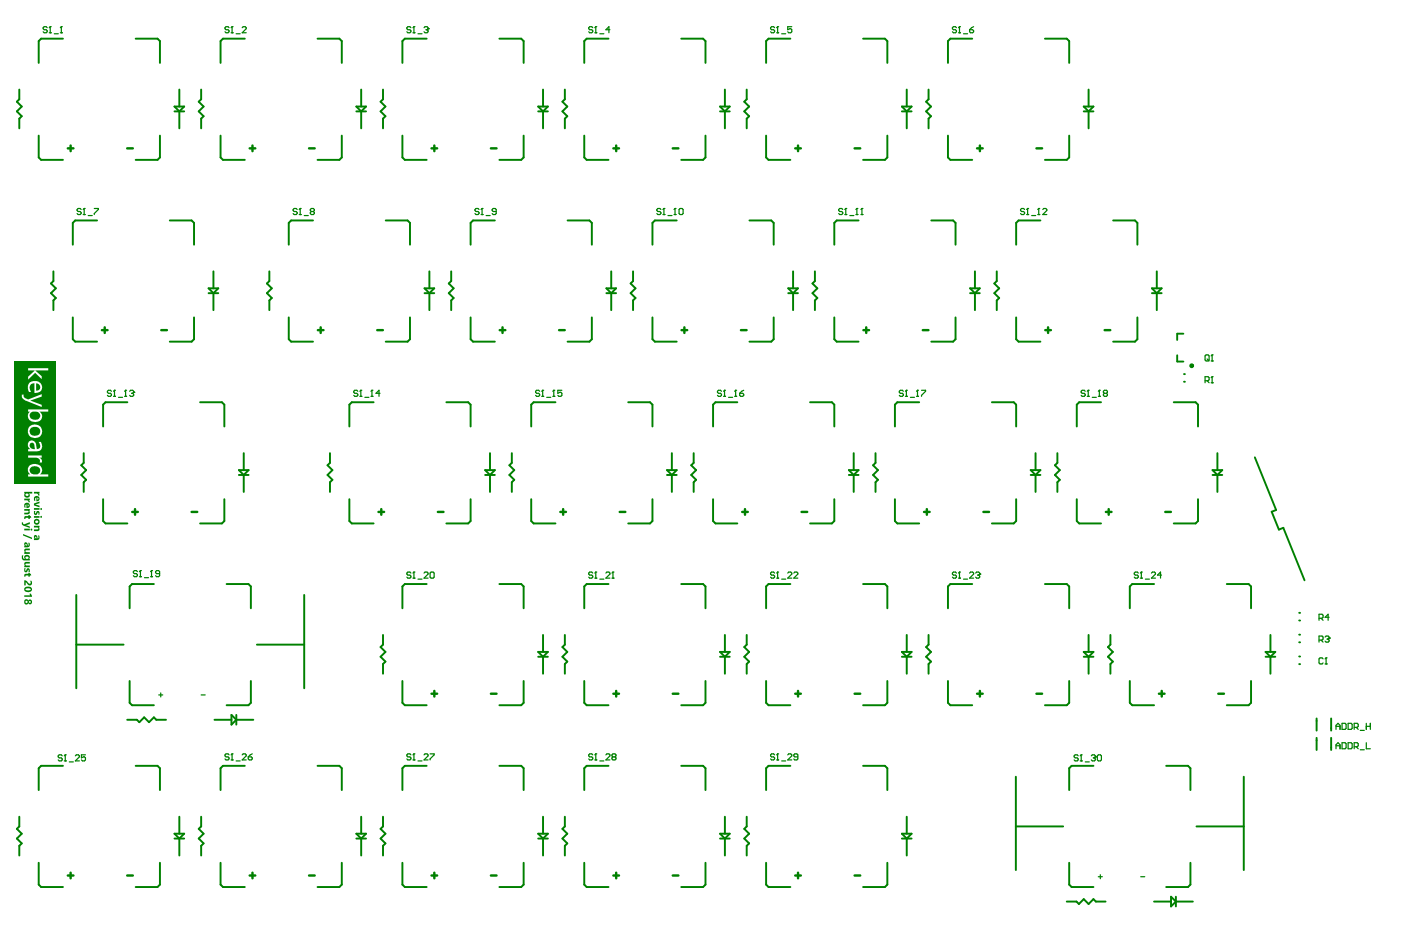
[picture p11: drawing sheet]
<svg xmlns="http://www.w3.org/2000/svg" width="489mm" height="323mm" viewBox="0 0 489 323" stroke-linecap="round" stroke-linejoin="round" font-family="sans-serif">
<g fill="none" stroke="#008000" stroke-width=".68">
<path d="M22 13.5h-7.7l-.8 .8v7.7M47.3 13.5h7.6l.9 .8v7.7M85.4 13.5h-7.6l-.9 .8v7.7M110.7 13.5h7.7l.8 .8v7.7M148.8 13.5h-7.6l-.9 .8v7.7M174.2 13.5h7.6l.8 .8v7.7M212.2 13.5h-7.6l-.8 .8v7.7M237.6 13.5h7.6l.8 .8v7.7M275.6 13.5h-7.6l-.8 .8v7.7M301 13.5h7.6l.9 .8v7.7M339.1 13.5h-7.7l-.8 .8v7.7M364.4 13.5h7.6l.9 .8v7.7"/>
<path d="M6.7 31.3v3.3l-.8 .9 1.7 1.7-1.7 1.7 1.7 1.7-.9 .8v3.4M60.9 38.9h3.3M60.9 37.2h3.3l-1.7 1.7zM62.5 31.3v5.9M62.5 38.9v5.9M70.2 31.3v3.3l-.9 .9 1.7 1.7-1.7 1.7 1.7 1.7-.8 .8v3.4M124.3 38.9h3.4M124.3 37.2h3.4l-1.7 1.7zM126 31.3v5.9M126 38.9v5.9M133.6 31.3v3.3l-.9 .9 1.7 1.7-1.7 1.7 1.7 1.7-.8 .8v3.4M187.7 38.9h3.4"/>
<path d="M187.7 37.2h3.4l-1.7 1.7zM189.4 31.3v5.9M189.4 38.9v5.9M197 31.3v3.3l-.9 .9 1.7 1.7-1.7 1.7 1.7 1.7-.8 .8v3.4M251.1 38.9h3.4M251.1 37.2h3.4l-1.7 1.7zM252.8 31.3v5.9M252.8 38.9v5.9M260.4 31.3v3.3l-.8 .9 1.7 1.7-1.7 1.7 1.7 1.7-.9 .8v3.4M314.5 37.2h3.4l-1.7 1.7zM314.5 38.9h3.4M316.2 31.3v5.9"/>
<path d="M316.2 38.9v5.9M323.8 31.3v3.3l-.8 .9 1.7 1.7-1.7 1.7 1.7 1.7-.9 .8v3.4M378 37.2h3.3l-1.7 1.7zM378 38.9h3.3M379.6 31.3v5.9M379.6 38.9v5.9M13.5 47.3v7.6l.8 .9h7.7M55.8 47.3v7.6l-.9 .9h-7.6M76.9 47.3v7.6l.9 .9h7.6M119.2 47.3v7.6l-.8 .9h-7.7M140.3 47.3v7.6l.9 .9h7.6M182.6 47.3v7.6l-.8 .9h-7.6"/>
<path d="M203.8 47.3v7.6l.8 .9h7.6M246 47.3v7.6l-.8 .9h-7.6M267.2 47.3v7.6l.8 .9h7.6M309.5 47.3v7.6l-.9 .9h-7.6M330.6 47.3v7.6l.8 .9h7.7M372.9 47.3v7.6l-.9 .9h-7.6M33.8 76.9h-7.6l-.8 .9v7.6M59.2 76.9h7.6l.9 .9v7.6M109.2 76.9h-7.7l-.8 .9v7.6M134.5 76.9h7.6l.9 .9v7.6M172.6 76.9h-7.6l-.9 .9v7.6M197.9 76.9h7.7l.8 .9v7.6"/>
<path d="M236 76.9h-7.6l-.9 .9v7.6M261.4 76.9h7.6l.8 .9v7.6M299.4 76.9h-7.6l-.8 .9v7.6M324.8 76.9h7.6l.8 .9v7.6M362.8 76.9h-7.6l-.8 .9v7.6M388.2 76.9h7.6l.9 .9v7.6M18.6 94.7v3.4l-.8 .8 1.7 1.7-1.7 1.7 1.7 1.7-.9 .8v3.4M74.4 94.7v5.9M93.9 94.7v3.4l-.8 .8 1.7 1.7-1.7 1.7 1.7 1.7-.9 .8v3.4M149.7 94.7v5.9M157.4 94.7v3.4l-.9 .8 1.7 1.7-1.7 1.7 1.7 1.7-.8 .8v3.4M213.2 94.7v5.9"/>
<path d="M220.8 94.7v3.4l-.9 .8 1.7 1.7-1.7 1.7 1.7 1.7-.8 .8v3.4M276.6 94.7v5.9M284.2 94.7v3.4l-.8 .8 1.6 1.7-1.6 1.7 1.6 1.7-.8 .8v3.4M340 94.7v5.9M347.6 94.7v3.4l-.8 .8 1.7 1.7-1.7 1.7 1.7 1.7-.9 .8v3.4M403.4 94.7v5.9M25.4 110.8v7.6l.8 .8h7.6M67.7 110.8v7.6l-.9 .8h-7.6M72.7 100.6h3.4l-1.7 1.7zM72.7 102.3h3.4M74.4 102.3v5.9M100.7 110.8v7.6l.8 .8h7.7"/>
<path d="M143 110.8v7.6l-.9 .8h-7.6M148.1 102.3h3.3M148.1 100.6h3.3l-1.7 1.7zM149.7 102.3v5.9M164.1 110.8v7.6l.9 .8h7.6M206.4 110.8v7.6l-.8 .8h-7.7M211.5 102.3h3.4M211.5 100.6h3.4l-1.7 1.7zM213.2 102.3v5.9M227.5 110.8v7.6l.9 .8h7.6M269.8 110.8v7.6l-.8 .8h-7.6M274.9 102.3h3.4"/>
<path d="M274.9 100.6h3.4l-1.7 1.7zM276.6 102.3v5.9M291 110.8v7.6l.8 .8h7.6M333.2 110.8v7.6l-.8 .8h-7.6M338.3 102.3h3.4M338.3 100.6h3.4l-1.7 1.7zM340 102.3v5.9M354.4 110.8v7.6l.8 .8h7.6M396.7 110.8v7.6l-.9 .8h-7.6M401.7 102.3h3.4M401.7 100.6h3.4l-1.7 1.7zM403.4 102.3v5.9"/>
<path d="M29.2 158.1v3.4l-.9 .9 1.7 1.7-1.7 1.7 1.7 1.6-.8 .9v3.4M44.4 140.4h-7.6l-.8 .8v7.6M69.8 140.4h7.6l.8 .8v7.6M85 158.1v6M115.1 158.1v3.4l-.9 .9 1.7 1.7-1.7 1.7 1.7 1.6-.8 .9v3.4M130.3 140.4h-7.6l-.9 .8v7.6M155.7 140.4h7.6l.8 .8v7.6M170.9 158.1v6M178.5 158.1v3.4l-.8 .9 1.6 1.7-1.6 1.7 1.6 1.6-.8 .9v3.4M193.7 140.4h-7.6l-.8 .8v7.6M219.1 140.4h7.6l.8 .8v7.6M234.3 158.1v6"/>
<path d="M241.9 158.1v3.4l-.8 .9 1.7 1.7-1.7 1.7 1.7 1.6-.9 .9v3.4M257.1 140.4h-7.6l-.8 .8v7.6M282.5 140.4h7.6l.9 .8v7.6M297.7 158.1v6M305.3 158.1v3.4l-.8 .9 1.7 1.7-1.7 1.7 1.7 1.6-.9 .9v3.4M320.6 140.4h-7.7l-.8 .8v7.6M345.9 140.4h7.6l.9 .8v7.6M361.1 158.1v6M368.8 158.1v3.4l-.9 .9 1.7 1.7-1.7 1.7 1.7 1.6-.8 .9v3.4M384 140.4h-7.6l-.9 .8v7.6M409.3 140.4h7.7l.8 .8v7.6M424.6 158.1v6"/>
<path d="M36 174.2v7.6l.8 .9h7.6M78.2 174.2v7.6l-.8 .9h-7.6M83.3 165.8h3.4M83.3 164.1h3.4l-1.7 1.7zM85 165.8v5.9M121.8 174.2v7.6l.9 .9h7.6M164.1 174.2v7.6l-.8 .9h-7.6M169.2 165.8h3.4M169.2 164.1h3.4l-1.7 1.7zM170.9 165.8v5.9M185.3 174.2v7.6l.8 .9h7.6M227.5 174.2v7.6l-.8 .9h-7.6"/>
<path d="M232.6 165.8h3.4M232.6 164.1h3.4l-1.7 1.7zM234.3 165.8v5.9M248.7 174.2v7.6l.8 .9h7.6M291 174.2v7.6l-.9 .9h-7.6M296 165.8h3.4M296 164.1h3.4l-1.7 1.7zM297.7 165.8v5.9M312.1 174.2v7.6l.8 .9h7.7M354.4 174.2v7.6l-.9 .9h-7.6M359.5 165.8h3.3M359.5 164.1h3.3l-1.7 1.7z"/>
<path d="M361.1 165.8v5.9M375.5 174.2v7.6l.9 .9h7.6M417.8 174.2v7.6l-.8 .9h-7.7M422.9 165.8h3.4M422.9 164.1h3.4l-1.7 1.7zM424.6 165.8v5.9M445 178l-1.5 .6 2.5 6.2 1.6-.6M26.6 207.6v32.6M53.7 203.8h-7.6l-.9 .9v7.6M79 203.8h7.6l.9 .9v7.6M106.1 207.6v32.6M148.8 203.8h-7.6l-.9 .9v7.6"/>
<path d="M174.2 203.8h7.6l.8 .9v7.6M212.2 203.8h-7.6l-.8 .9v7.6M237.6 203.8h7.6l.8 .9v7.6M275.6 203.8h-7.6l-.8 .9v7.6M301 203.8h7.6l.9 .9v7.6M339.1 203.8h-7.7l-.8 .9v7.6M364.4 203.8h7.6l.9 .9v7.6M402.5 203.8h-7.6l-.9 .9v7.6M427.8 203.8h7.7l.8 .9v7.6M26.6 225h16.5M45.2 237.6v7.7l.9 .8h7.6M87.5 237.6v7.7l-.9 .8h-7.6"/>
<path d="M89.6 225h16.5M133.6 221.6v3.4l-.9 .8 1.7 1.7-1.7 1.7 1.7 1.7-.8 .8v3.4M140.3 237.6v7.7l.9 .8h7.6M182.6 237.6v7.7l-.8 .8h-7.6M187.7 227.5h3.4l-1.7 1.7zM187.7 229.2h3.4M189.4 221.6v5.9M189.4 229.2v5.9M197 221.6v3.4l-.9 .8 1.7 1.7-1.7 1.7 1.7 1.7-.8 .8v3.4M203.8 237.6v7.7l.8 .8h7.6M246 237.6v7.7l-.8 .8h-7.6M251.1 229.2h3.4"/>
<path d="M251.1 227.5h3.4l-1.7 1.7zM252.8 221.6v5.9M252.8 229.2v5.9M260.4 221.6v3.4l-.8 .8 1.7 1.7-1.7 1.7 1.7 1.7-.9 .8v3.4M267.2 237.6v7.7l.8 .8h7.6M309.5 237.6v7.7l-.9 .8h-7.6M314.5 227.5h3.4l-1.7 1.7zM314.5 229.2h3.4M316.2 221.6v5.9M316.2 229.2v5.9M323.8 221.6v3.4l-.8 .8 1.7 1.7-1.7 1.7 1.7 1.7-.9 .8v3.4M330.6 237.6v7.7l.8 .8h7.7"/>
<path d="M372.9 237.6v7.7l-.9 .8h-7.6M378 227.5h3.3l-1.7 1.7zM378 229.2h3.3M379.6 221.6v5.9M379.6 229.2v5.9M387.3 221.6v3.4l-.9 .8 1.7 1.7-1.7 1.7 1.7 1.7-.8 .8v3.4M394 237.6v7.7l.9 .8h7.6M436.3 237.6v7.7l-.8 .8h-7.7M441.4 229.2h3.4M441.4 227.5h3.4l-1.7 1.7zM443.1 221.6v5.9M443.1 229.2v5.9"/>
<path d="M44.4 251.2h3.3l.9 .8 1.7-1.7 1.7 1.7 1.7-1.7 .8 .9h3.4M74.8 251.2h5.9M80.7 249.5l1.7 1.7-1.7 1.7zM82.4 251.2h5.9M82.4 249.5v3.4M459.2 250.7v4.3M459.2 257.5v4.2M464.2 250.7v4.3M464.2 257.5v4.2M22 267.3h-7.7l-.8 .8v7.6M47.3 267.3h7.6l.9 .8v7.6M85.4 267.3h-7.6l-.9 .8v7.6"/>
<path d="M110.7 267.3h7.7l.8 .8v7.6M148.8 267.3h-7.6l-.9 .8v7.6M174.2 267.3h7.6l.8 .8v7.6M212.2 267.3h-7.6l-.8 .8v7.6M237.6 267.3h7.6l.8 .8v7.6M275.6 267.3h-7.6l-.8 .8v7.6M301 267.3h7.6l.9 .8v7.6M354.3 271.1v32.5M381.3 267.3h-7.6l-.8 .8v7.6M406.7 267.3h7.6l.9 .8v7.6M433.8 271.1v32.5M6.7 285v3.4l-.8 .8 1.7 1.7-1.7 1.7 1.7 1.7-.9 .9v3.4"/>
<path d="M60.9 290.9h3.3l-1.7 1.7zM60.9 292.6h3.3M62.5 285v5.9M62.5 292.6v6M70.2 285v3.4l-.9 .8 1.7 1.7-1.7 1.7 1.7 1.7-.8 .9v3.4M124.3 292.6h3.4M124.3 290.9h3.4l-1.7 1.7zM126 285v5.9M126 292.6v6M133.6 285v3.4l-.9 .8 1.7 1.7-1.7 1.7 1.7 1.7-.8 .9v3.4M187.7 292.6h3.4M187.7 290.9h3.4l-1.7 1.7z"/>
<path d="M189.4 285v5.9M189.4 292.6v6M197 285v3.4l-.9 .8 1.7 1.7-1.7 1.7 1.7 1.7-.8 .9v3.4M251.1 292.6h3.4M251.1 290.9h3.4l-1.7 1.7zM252.8 285v5.9M252.8 292.6v6M260.4 285v3.4l-.8 .8 1.7 1.7-1.7 1.7 1.7 1.7-.9 .9v3.4M314.5 292.6h3.4M314.5 290.9h3.4l-1.7 1.7zM316.2 285v5.9M316.2 292.6v6"/>
<path d="M354.3 288.4h16.5M417.3 288.4h16.5M13.5 301.1v7.6l.8 .8h7.7M55.8 301.1v7.6l-.9 .8h-7.6M76.9 301.1v7.6l.9 .8h7.6M119.2 301.1v7.6l-.8 .8h-7.7M140.3 301.1v7.6l.9 .8h7.6M182.6 301.1v7.6l-.8 .8h-7.6M203.8 301.1v7.6l.8 .8h7.6M246 301.1v7.6l-.8 .8h-7.6M267.2 301.1v7.6l.8 .8h7.6M309.5 301.1v7.6l-.9 .8h-7.6"/>
<path d="M372 314.6h3.4l.9 .9 1.7-1.7 1.6 1.7 1.7-1.7 .9 .8h3.4M372.9 301.1v7.6l.8 .8h7.6M402.5 314.6h5.9M408.4 312.9l1.7 1.7-1.7 1.7zM410.1 314.6h5.9M410.1 312.9v3.4M415.2 301.1v7.6l-.9 .8h-7.6"/>
</g>
<path d="M412.7 116.4h-2.1l-.1 2.2M410.5 124v2.2h2.2M412.9 133.2h.3M412.9 130.6h.3M437.6 159.6l7.4 18.4M447.6 184.2l7.4 18.3M453.1 216.5h.3M453.1 213.9h.3M453.1 229.1h.3M453.1 231.8h.3M453.1 224.1h.3M453.1 221.5h.3" fill="none" stroke="#008000" stroke-width=".67"/>
<path d="M21.7 263.8l-.3-.4h-.8l-.3 .4 .3 .7h.8l.3 .3-.3 .7h-.8l-.3-.3M22.4 265.5h.7M22.8 263.4v2.1" fill="none" stroke="#008000" stroke-width=".42"/>
<circle cx="22.8" cy="263.4" r=".21" fill="#008000"/>
<path d="M38.9 136.6l-.4-.4h-.7l-.3 .4 .3 .7h.7l.4 .3-.4 .7h-.7l-.3-.3M39.6 138.3h.7M39.9 136.2v2.1M22.8 263.4l-.4 .4M24.2 265.9h1.4M26.3 263.8l.3-.4h.7l.4 .4v.3l-1.4 1.4h1.4M29.8 263.4h-1.4v1.1l.7-.4 .7 .4v.7l-.3 .3h-.8l-.3-.3" fill="none" stroke="#008000" stroke-width=".42"/>
<circle cx="39.9" cy="136.2" r=".21" fill="#008000"/>
<path d="M39.9 136.2l-.3 .4M41.3 138.7h1.4M43.4 138.3h.8M43.8 136.2v2.1" fill="none" stroke="#008000" stroke-width=".42"/>
<circle cx="43.8" cy="136.2" r=".21" fill="#008000"/>
<path d="M43.8 136.2l-.4 .4M45.2 136.6l.4-.4h.7l.3 .7" fill="none" stroke="#008000" stroke-width=".42"/>
<circle cx="46.6" cy="136.9" r=".21" fill="#008000"/>
<path d="M103.6 73.1l-.3-.3h-.7l-.4 .3 .4 .7h.7l.3 .7-.3 .4h-.7l-.4-.4M104.3 74.9h.8M104.7 72.8v2.1M45.9 137.3h.4M46.3 137.3l.3 .3-.3 .7h-.7l-.4-.3M46.6 136.9l-.3 .4" fill="none" stroke="#008000" stroke-width=".42"/>
<path d="M87.1 305.5h1.9M88.1 304.5v2M107.8 305.5h1.9" fill="none" stroke="#008000" stroke-width=".85"/>
<circle cx="104.7" cy="72.8" r=".21" fill="#008000"/>
<path d="M104.7 72.8l-.4 .3M106.1 75.2h1.4M108.6 73.8l-.4-.3 .4-.7h.7l.3 .3-.3 .7M108.6 73.8l-.4 .4 .4 .7h.7l.3-.4-.3-.7M108.6 73.8h.7M124.8 136.6l-.4-.4h-.7l-.3 .4 .3 .7h.7l.4 .7-.4 .3h-.7l-.3-.3M125.5 138.3h.7M125.8 136.2v2.1" fill="none" stroke="#008000" stroke-width=".42"/>
<circle cx="125.8" cy="136.2" r=".21" fill="#008000"/>
<path d="M125.8 136.2l-.3 .4M127.2 138.7h1.5M129.4 138.3h.7M129.7 136.2v2.1" fill="none" stroke="#008000" stroke-width=".42"/>
<circle cx="129.7" cy="136.2" r=".21" fill="#008000"/>
<path d="M129.7 136.2l-.3 .4M132.5 137.3h-1.4l1.1-1.1v2.1M143.3 263.4l-.4-.3h-.7l-.3 .3 .3 .7h.7l.4 .4-.4 .7h-.7l-.3-.4M144 265.2h.7M144.4 263.1v2.1" fill="none" stroke="#008000" stroke-width=".42"/>
<circle cx="144.4" cy="263.1" r=".21" fill="#008000"/>
<path d="M144.4 263.1l-.4 .3M145.8 265.5h1.4M147.9 263.4l.3-.3h.7l.4 .3v.4l-1.4 1.4h1.4M150 263.1h1.4v.3l-1.4 1.4v.4M206.7 263.4l-.3-.3h-.7l-.4 .3 .4 .7h.7l.3 .4-.3 .7h-.7l-.4-.4M207.4 265.2h.7M207.8 263.1v2.1" fill="none" stroke="#008000" stroke-width=".42"/>
<circle cx="207.8" cy="263.1" r=".21" fill="#008000"/>
<path d="M230.5 73.1l-.4-.3h-.7l-.3 .3 .3 .7h.7l.4 .4-.4 .7h-.7l-.3-.4M231.2 74.9h.7M231.5 72.8v2.1M207.8 263.1l-.4 .3M209.2 265.5h1.4M211.3 263.4l.4-.3h.7l.3 .3v.4l-1.4 1.4h1.4M213.8 264.1l-.4 .4 .4 .7h.7l.3-.4-.3-.7M213.8 264.1l-.4-.3 .4-.7h.7l.3 .3-.3 .7M213.8 264.1h.7" fill="none" stroke="#008000" stroke-width=".42"/>
<circle cx="231.5" cy="72.8" r=".21" fill="#008000"/>
<path d="M231.5 72.8l-.3 .3M232.9 75.2h1.5M235.1 74.9h.7M235.4 72.8v2.1" fill="none" stroke="#008000" stroke-width=".42"/>
<circle cx="235.4" cy="72.8" r=".21" fill="#008000"/>
<path d="M235.4 72.8l-.3 .3M237.2 72.8h.7l.3 .3v1.4l-.3 .4h-.7l-.4-.4v-1.4zM251.6 136.6l-.3-.4h-.7l-.4 .4 .4 .7h.7l.3 .3-.3 .7h-.7l-.4-.3M252.3 138.3h.7M252.7 136.2v2.1" fill="none" stroke="#008000" stroke-width=".42"/>
<circle cx="252.7" cy="136.2" r=".21" fill="#008000"/>
<path d="M252.7 136.2l-.4 .4M254.1 138.7h1.4M256.2 138.3h.7M256.6 136.2v2.1" fill="none" stroke="#008000" stroke-width=".42"/>
<circle cx="256.6" cy="136.2" r=".21" fill="#008000"/>
<path d="M293.9 73.1l-.3-.3h-.8l-.3 .3 .3 .7h.8l.3 .4-.3 .7h-.8l-.3-.4M294.6 74.9h.7M295 72.8v2.1M256.6 136.2l-.4 .4M258 137.3h1l.4 .7-.4 .3h-.7l-.3-.3zM259.4 136.2l-1.4 1.1" fill="none" stroke="#008000" stroke-width=".42"/>
<path d="M277.3 305.5h2M278.3 304.5v2M298 305.5h2" fill="none" stroke="#008000" stroke-width=".85"/>
<circle cx="295" cy="72.8" r=".21" fill="#008000"/>
<path d="M295 72.8l-.4 .3M296.4 75.2h1.4M298.5 74.9h.7M298.8 72.8v2.1" fill="none" stroke="#008000" stroke-width=".42"/>
<circle cx="298.8" cy="72.8" r=".21" fill="#008000"/>
<path d="M298.8 72.8l-.3 .3M300.2 74.9h.7M300.6 72.8v2.1" fill="none" stroke="#008000" stroke-width=".42"/>
<circle cx="300.6" cy="72.8" r=".21" fill="#008000"/>
<path d="M300.6 72.8l-.4 .3M315 136.6l-.3-.4h-.7l-.4 .4 .4 .7h.7l.3 .3-.3 .7h-.7l-.4-.3M315.7 138.3h.8M316.1 136.2v2.1" fill="none" stroke="#008000" stroke-width=".42"/>
<circle cx="316.1" cy="136.2" r=".21" fill="#008000"/>
<path d="M316.1 136.2l-.4 .4M317.5 138.7h1.4M319.6 138.3h.7M320 136.2v2.1" fill="none" stroke="#008000" stroke-width=".42"/>
<circle cx="320" cy="136.2" r=".21" fill="#008000"/>
<path d="M320 136.2l-.4 .4M321.4 136.2h1.4v.4l-1.4 1.4v.3M461.4 229.9l-.3-.3h-.7l-.4 .3v1.4l.4 .4h.7l.3-.4M462.1 231.7h.7M462.5 229.6v2.1" fill="none" stroke="#008000" stroke-width=".42"/>
<circle cx="462.5" cy="229.6" r=".21" fill="#008000"/>
<path d="M460 223.4h1.1l.3-.4v-.7l-.3-.3h-1.1v2.1M460.7 223.4l.7 .7M462.1 222.3l.4-.3h.7l.3 .7M462.5 229.6l-.4 .3" fill="none" stroke="#008000" stroke-width=".42"/>
<circle cx="463.5" cy="222.7" r=".21" fill="#008000"/>
<path d="M16.5 9.7l-.4-.4h-.7l-.3 .4 .3 .7h.7l.4 .3-.4 .7h-.7l-.3-.3M17.2 11.4h.7M17.5 9.3v2.1M460 215.8h1.1l.3-.4v-.7l-.3-.3h-1.1v2.1M460.7 215.8l.7 .7M463.5 215.4h-1.4l1.1-1v2.1M462.8 223h.4M463.2 223l.3 .4-.3 .7h-.7l-.4-.4M463.5 222.7l-.3 .3" fill="none" stroke="#008000" stroke-width=".42"/>
<circle cx="17.5" cy="9.3" r=".21" fill="#008000"/>
<path d="M17.5 9.3l-.3 .4M18.9 11.8h1.4M21 11.4h.7M21.4 9.3v2.1" fill="none" stroke="#008000" stroke-width=".42"/>
<circle cx="21.4" cy="9.3" r=".21" fill="#008000"/>
<path d="M21.4 9.3l-.4 .4M47.9 199.5l-.3-.4h-.7l-.4 .4 .4 .7h.7l.3 .3-.3 .7h-.7l-.4-.3M49 199.1v2.1M48.6 201.2h.7" fill="none" stroke="#008000" stroke-width=".42"/>
<circle cx="49" cy="199.1" r=".21" fill="#008000"/>
<path d="M49 199.1l-.4 .4M52.8 199.1v2.1M50.4 201.6h1.4M52.5 201.2h.7" fill="none" stroke="#008000" stroke-width=".42"/>
<circle cx="52.8" cy="199.1" r=".21" fill="#008000"/>
<path d="M52.8 199.1l-.3 .4M143.3 200l-.4-.4h-.7l-.3 .4 .3 .7h.7l.4 .3-.4 .8h-.7l-.3-.4M144.4 199.6v2.2M55.7 200.2h-1.1l-.3-.4 .3-.7h.7l.4 .4v1.4l-.4 .3h-.7l-.3-.3M144 201.8h.7" fill="none" stroke="#008000" stroke-width=".42"/>
<path d="M87.1 51.8h1.9M88.1 50.8v2M107.8 51.8h1.9" fill="none" stroke="#008000" stroke-width=".85"/>
<circle cx="144.4" cy="199.6" r=".21" fill="#008000"/>
<path d="M143.3 9.7l-.4-.4h-.7l-.3 .4 .3 .7h.7l.4 .3-.4 .7h-.7l-.3-.3M144 11.4h.7M144.4 9.3v2.1M144.4 199.6l-.4 .4M147.9 200l.3-.4h.7l.4 .4v.3l-1.4 1.5h1.4M150 200l.3-.4h.8l.3 .4v1.4l-.3 .4h-.8l-.3-.4zM145.8 202.1h1.4" fill="none" stroke="#008000" stroke-width=".42"/>
<circle cx="144.4" cy="9.3" r=".21" fill="#008000"/>
<path d="M144.4 9.3l-.4 .4M145.8 11.8h1.4M147.9 9.7l.3-.4h.7l.4 .7" fill="none" stroke="#008000" stroke-width=".42"/>
<circle cx="149.3" cy="10" r=".21" fill="#008000"/>
<path d="M148.6 10.4h.3M148.9 10.4l.4 .3-.4 .7h-.7l-.3-.3M149.3 10l-.4 .4M206.7 200l-.3-.4h-.7l-.4 .4 .4 .7h.7l.3 .3-.3 .8h-.7l-.4-.4M207.8 199.6v2.2M207.4 201.8h.7" fill="none" stroke="#008000" stroke-width=".42"/>
<circle cx="207.8" cy="199.6" r=".21" fill="#008000"/>
<path d="M207.8 199.6l-.4 .4M211.3 200l.4-.4h.7l.3 .4v.3l-1.4 1.5h1.4M213.8 199.6v2.2M209.2 202.1h1.4M213.4 201.8h.7" fill="none" stroke="#008000" stroke-width=".42"/>
<circle cx="213.8" cy="199.6" r=".21" fill="#008000"/>
<path d="M206.7 9.7l-.3-.4h-.7l-.4 .4 .4 .7h.7l.3 .7-.3 .3h-.7l-.4-.3M207.4 11.4h.7M207.8 9.3v2.1M213.8 199.6l-.4 .4" fill="none" stroke="#008000" stroke-width=".42"/>
<path d="M195.4 178.6h2M196.4 177.7v1.9M216.1 178.6h2" fill="none" stroke="#008000" stroke-width=".85"/>
<circle cx="207.8" cy="9.3" r=".21" fill="#008000"/>
<path d="M207.8 9.3l-.4 .4M209.2 11.8h1.4M212.7 10.4h-1.4l1.1-1.1v2.1M333.6 200l-.4-.4h-.7l-.3 .4 .3 .7h.7l.4 .3-.4 .8h-.7l-.3-.4M334.6 199.6v2.2M334.3 201.8h.7" fill="none" stroke="#008000" stroke-width=".42"/>
<path d="M277.3 51.8h2M278.3 50.8v2M298 51.8h2M277.3 242.1h2M278.3 241.1v2M298 242.1h2" fill="none" stroke="#008000" stroke-width=".85"/>
<circle cx="334.6" cy="199.6" r=".21" fill="#008000"/>
<path d="M334.6 199.6l-.3 .4M338.1 200l.4-.4h.7l.4 .4v.3l-1.5 1.5h1.5M340.3 200l.3-.4h.7l.4 .7M336 202.1h1.4" fill="none" stroke="#008000" stroke-width=".42"/>
<circle cx="341.7" cy="200.3" r=".21" fill="#008000"/>
<path d="M333.6 9.7l-.4-.4h-.7l-.3 .4 .3 .7h.7l.4 .3-.4 .7h-.7l-.3-.3M334.3 11.4h.7M334.6 9.3v2.1M341 200.7h.3M341.3 200.7l.4 .3-.4 .8h-.7l-.3-.4M341.7 200.3l-.4 .4" fill="none" stroke="#008000" stroke-width=".42"/>
<circle cx="334.6" cy="9.3" r=".21" fill="#008000"/>
<path d="M334.6 9.3l-.3 .4M336 11.8h1.4M338.1 10.4h1.1l.4 .7-.4 .3h-.7l-.4-.3zM339.6 9.3l-1.5 1.1M397 200l-.4-.4h-.7l-.3 .4 .3 .7h.7l.4 .3-.4 .8h-.7l-.3-.4M398 199.6v2.2M397.7 201.8h.7" fill="none" stroke="#008000" stroke-width=".42"/>
<circle cx="398" cy="199.6" r=".21" fill="#008000"/>
<path d="M420.3 132.9h1l.4-.4v-.7l-.4-.3h-1v2.1M421 132.9l.7 .7M422.4 133.6h.7M422.7 131.5v2.1M398 199.6l-.3 .4M401.6 200l.3-.4h.7l.4 .4v.3l-1.4 1.5h1.4M399.4 202.1h1.5M405.1 200.7h-1.4l1-1.1v2.2" fill="none" stroke="#008000" stroke-width=".42"/>
<path d="M385.7 178.6h1.9M386.7 177.7v1.9M406.4 178.6h2" fill="none" stroke="#008000" stroke-width=".85"/>
<circle cx="422.7" cy="131.5" r=".21" fill="#008000"/>
<path d="M420.6 123.8h.7l.4 .4v1.4l-.4 .4h-.7l-.3-.4v-1.4zM421 125.3l.7 .7M422.4 126h.7M422.7 131.5l-.3 .3M422.7 123.8v2.2" fill="none" stroke="#008000" stroke-width=".42"/>
<circle cx="422.7" cy="123.8" r=".21" fill="#008000"/>
<g fill="none" stroke="#008000" stroke-width=".42">
<path d="M422.7 123.8l-.3 .4M465.9 254.5v-1.4l.7-.7 .7 .7v1.4M465.9 253.5h1.4M468 252.4h1.1l.4 .4v1.4l-.4 .3h-1.1zM468 259.2h1.1l.4 .3v1.4l-.4 .4h-1.1zM470.2 252.4h1l.4 .4v1.4l-.4 .3h-1zM470.2 259.2h1l.4 .3v1.4l-.4 .4h-1zM472.3 253.8h1l.4-.3v-.7l-.4-.4h-1v2.1M473 253.8l.7 .7M474.4 254.9h1.4M476.5 253.5h1.4M476.5 252.4v2.1"/>
<path d="M476.5 259.2v2.1h1.4M477.9 252.4v2.1M465.9 261.3v-1.4l.7-.7 .7 .7v1.4M465.9 260.2h1.4M472.3 260.6h1l.4-.4v-.7l-.4-.3h-1v2.1M473 260.6l.7 .7M474.4 261.7h1.4"/>
</g>
<path d="M5.1 126h14.3v42.8h-14.3z" fill-rule="evenodd" fill="#008000"/>
<g fill="#fff">
<path d="M9.8 128.5h7v.8h-4.5l2.2 2v1l-2.2-2.2-2.5 2.4v-1l2.3-2.2h-2.3z"/>
<path d="M7.6 137.7h.7l.1 1 1.4 .7 4.7-1.8v.8l-3.9 1.4 3.9 1.5v.7l-5.5-2.2a1.94 1.94 0 0 1-1.4-2.1z"/>
<path d="M9.8 159h4.7v.7h-.9a1.25 1.25 0 0 1 .9 1.7h-.7a1.24 1.24 0 0 0-.2-1.3 1.24 1.24 0 0 0-1.3-.4h-2.5z"/>
<path d="M12.6 133.7v2.7a1.32 1.32 0 0 0 1.4-1.3 1.32 1.32 0 0 0-1.4-1.4zM10.3 133.5l1.5-.5a2.15 2.15 0 0 1 2.6 1.2 2.15 2.15 0 0 1-1 2.8l-1.4 .1v-3.4a1.75 1.75 0 0 0-1.6 1.2 1.75 1.75 0 0 0 .4 1.9l-.7-.1-.4-1v-1z"/>
<path d="M10.7 144.1a1.59 1.59 0 0 0 0 1.9 1.59 1.59 0 0 0 1.9 .4 1.4 1.4 0 0 0 1.4-1.5 1.4 1.4 0 0 0-1.6-1.3h-1zM9.8 142.9h7v.7h-3.1a2.03 2.03 0 0 1 .7 2.7 2.03 2.03 0 0 1-2.6 .9 2.03 2.03 0 0 1-1.9-2.9l.6-.7h-.7z"/>
<path d="M10.7 149.4a1.7 1.7 0 0 0 .1 2.2 1.7 1.7 0 0 0 2.1 .3 1.5 1.5 0 0 0 1.1-1.2 1.5 1.5 0 0 0-.6-1.5l-1.7-.2zM10.4 148.7l1-.5h1a2.37 2.37 0 0 1 2.2 3.1 2.37 2.37 0 0 1-3.5 1.3 2.37 2.37 0 0 1-.7-3.9z"/>
<path d="M10.7 154.6a1.27 1.27 0 0 0-.2 1.5 1.27 1.27 0 0 0 1.3 .7h.4l-.2-1.2a.87 .87 0 0 0-.3-1 .87 .87 0 0 0-1 0zM10.2 154a1.55 1.55 0 0 1 2.4 1.3l.3 1.5a1.28 1.28 0 0 0 1.1-.9 1.28 1.28 0 0 0-.4-1.4l-.2-.3h.9l.1 .3a1.95 1.95 0 0 1-1.5 3h-3.1v-.7l.8-.1a1.66 1.66 0 0 1-.4-2.7z"/>
<path d="M10.3 162.4l1-.4a2.37 2.37 0 0 1 3.3 2.4l-.1 .6-.6 .5h2.9v.8h-7v-.8h.9a1.99 1.99 0 0 1-.4-3.1zM11 162.9a1.45 1.45 0 0 0-.5 1.7 1.45 1.45 0 0 0 1.4 .9h.8a1.45 1.45 0 0 0 1.3-1.6 1.45 1.45 0 0 0-1.7-1.2z"/>
</g>
<g fill="#008000">
<path d="M11.8 171.6h2v.6h-.4l.4 .7h-.6l-.1-.6-1.3-.1z"/>
<path d="M11.8 175.7l2-.7v.6l-1.5 .4 1.5 .5v.6l-2-.7z"/>
<path d="M11.9 178.3h.4v.4a.29 .29 0 0 0-.1 .4 .29 .29 0 0 0 .4 0 .29 .29 0 0 0 .1-.4 .65 .65 0 0 1 .9-.2 .65 .65 0 0 1 .2 .9l-.5 .2v-.8l-.3 .4a.68 .68 0 0 1-.9 .4 .68 .68 0 0 1-.3-1z"/>
<path d="M11.8 183.5h2v.6l-.3 .1a.66 .66 0 0 1 .3 .8 .66 .66 0 0 1-.8 .3h-1.2v-.5h1.1a.35 .35 0 0 0 .5-.4 .35 .35 0 0 0-.5-.3h-1.1z"/>
<path d="M8.5 174h1.9v.6h-.4l.4 .3v.4h-.6l-.1-.6-1.2-.1z"/>
<path d="M8.5 177.6h1.9v.6h-.3a.69 .69 0 0 1 .2 .8 .69 .69 0 0 1-.7 .5h-1.1v-.6h1.1l.4-.2-.2-.5h-1.3z"/>
<path d="M8.6 180.2l1.3-.1v-.3h.5l.5 .9h-.5v.4h-.5v-.4h-.9l-.1 .4h-.4z"/>
<path d="M7.6 182.3h.5l-.1 .4 .5 .3 1.9-.8v.7l-1.4 .3 1.4 .5v.5l-2.1-.7a.92 .92 0 0 1-.7-1.2z"/>
<path d="M8 186.4l3.2 1.2v.5l-3.2-1.2z"/>
<path d="M8.6 191.6l1.8-.2v.6l-1.5 .2v.3l.3 .2h1.2v.6h-1.9v-.6h.2l-.2-.3z"/>
<path d="M8.6 196.3l1.8-.2v.6h-1.1a.35 .35 0 0 0-.4 .3 .35 .35 0 0 0 .4 .4h1.1v.5h-1.9v-.5h.2l-.2-.4z"/>
<path d="M8.5 198.3h.5l-.1 .3a.31 .31 0 0 0-.2 .5 .31 .31 0 0 0 .5 .1 .31 .31 0 0 0 0-.5 .73 .73 0 0 1 1.1-.2 .73 .73 0 0 1 0 1.1h-.4a.33 .33 0 0 0 .2-.4 .33 .33 0 0 0-.5-.2 .67 .67 0 0 1-.9 .7 .67 .67 0 0 1-.2-1.1z"/>
<path d="M8.5 200.4l1.4-.2v-.3h.5l.5 .9h-.5v.4h-.5v-.4h-.9l-.1 .4h-.4z"/>
<path d="M8.5 202.5h.4l.7 .5a.66 .66 0 0 0 .4 .6 .66 .66 0 0 0 .7-.2l-.3-.7h.6l.2 .9a.95 .95 0 0 1-1 .7 .95 .95 0 0 1-.9-.9l-.3-.2v1.1h-.5z"/>
<path d="M8.5 207.8h2l-.2-.6h.5l.4 1.1h-2.7z"/>
<path d="M13 173.7l.2 .6 .2-.3zM12.2 173.2h1.1l.5 .6a.93 .93 0 0 1-1.1 1.1v-1.2l-.4 .2v.9h-.4l-.1-.3v-.8z"/>
<path d="M14.1 177.6a.29 .29 0 0 1 .5 0 .29 .29 0 0 1-.5 0zM11.8 177.3h2v.6h-2z"/>
<path d="M14 180.4a.31 .31 0 0 1 .6 0 .31 .31 0 0 1-.6 0zM11.8 180.1h2v.6h-2z"/>
<path d="M12.3 181.8a.51 .51 0 0 0 .2 .8 .51 .51 0 0 0 .7-.4 .51 .51 0 0 0-.5-.6zM11.7 182.1a1.05 1.05 0 0 1 2.1 0 1.05 1.05 0 0 1-2.1 0z"/>
<path d="M12.3 187.3v.4l.5 .2-.1-.5zM12 186.8l.5-.1 .4 .3 .2 .9 .3-.3-.2-.7h.4l.2 .5a.8 .8 0 0 1-.8 1.1h-1.2v-.6h.3l-.3-.4z"/>
<path d="M9 172.4a.48 .48 0 0 0 .2 .7 .48 .48 0 0 0 .6-.4 .48 .48 0 0 0-.6-.5zM8.5 171.6h2.7v.6h-1.1l.2 .4a.91 .91 0 0 1-1.1 1.1 .91 .91 0 0 1-.5-1.5h-.2z"/>
<path d="M9.6 176l.2 .7 .2-.5zM8.7 175.6l1-.1a.9 .9 0 0 1 .7 1 .9 .9 0 0 1-.9 .8h-.3v-1.3l-.4 .5 .2 .6-.5-.1v-1z"/>
<path d="M10.6 184.8a.32 .32 0 0 1 .6 0 .32 .32 0 0 1-.6 0zM8.5 184.5h1.9v.6h-1.9z"/>
<path d="M8.9 189.8v.4l.5 .2-.1-.5zM8.5 189.4a.72 .72 0 0 1 1.1 .5l.3 .5-.1-1h.4l.2 .5a.9 .9 0 0 1-.8 1.1h-1.1v-.6h.2l-.2-.2z"/>
<path d="M8.9 194.7a.55 .55 0 0 0 1.1 0 .55 .55 0 0 0-1.1 0zM7.7 193.8h.5a.67 .67 0 0 0-.2 .8 .67 .67 0 0 0 .7 .4l-.2-.3a.94 .94 0 0 1 1-1.1 .94 .94 0 0 1 .7 1.4l.2 .6h-1.7a1.16 1.16 0 0 1-1-1.8z"/>
<path d="M9 205.5v.1a.56 .56 0 0 0 .8 .5l.2-.1a.44 .44 0 0 0 .6 0 .44 .44 0 0 0 .1-.6 .44 .44 0 0 0-.6-.1zM8.7 205l.6-.3 1 .1a.98 .98 0 0 1 .8 1.3 .98 .98 0 0 1-1.4 .6l-.1-.1a.95 .95 0 0 1-1.1-.5 .95 .95 0 0 1 .2-1.1z"/>
<path d="M10.1 210.1a.33 .33 0 0 0 .6 0 .33 .33 0 0 0-.6 0zM8.9 210a.39 .39 0 0 0 .7 0 .39 .39 0 0 0-.7 0zM8.6 209.3a.78 .78 0 0 1 1.3 .3 .76 .76 0 0 1 1.1-.1 .76 .76 0 0 1 0 1.1 .63 .63 0 0 1-1.1-.1 .88 .88 0 0 1-1.3 .2 .88 .88 0 0 1 0-1.3z"/>
</g>
<path d="M23.6 305.5h2M24.6 304.5v2M44.4 305.5h1.9" fill="none" stroke="#008000" stroke-width=".85"/>
<path d="M79.9 263.4l-.4-.3h-.7l-.3 .3 .3 .7h.7l.4 .4-.4 .7h-.7l-.3-.4M80.6 265.2h.7M80.9 263.1v2.1" fill="none" stroke="#008000" stroke-width=".42"/>
<circle cx="80.9" cy="263.1" r=".21" fill="#008000"/>
<path d="M28.3 73.1l-.4-.3h-.7l-.3 .3 .3 .7h.7l.4 .4-.4 .7h-.7l-.3-.4M29 74.9h.7M29.4 72.8v2.1M55.4 242.5h1.4M56.1 241.8v1.4M70.1 242.5h1.5M80.9 263.1l-.3 .3M82.3 265.5h1.5M84.5 263.4l.3-.3h.7l.4 .3v.4l-1.4 1.4h1.4M86.6 264.1h1l.4 .7-.4 .4h-.7l-.3-.4zM88 263.1l-1.4 1" fill="none" stroke="#008000" stroke-width=".42"/>
<path d="M35.5 115.2h2M36.5 114.2v2M56.2 115.2h2" fill="none" stroke="#008000" stroke-width=".85"/>
<circle cx="29.4" cy="72.8" r=".21" fill="#008000"/>
<path d="M29.4 72.8l-.4 .3M30.8 75.2h1.4M32.9 72.8h1.4v.3l-1.4 1.4v.4M188.2 136.6l-.3-.4h-.8l-.3 .4 .3 .7h.8l.3 .3-.3 .7h-.8l-.3-.3M188.9 138.3h.7M189.3 136.2v2.1" fill="none" stroke="#008000" stroke-width=".42"/>
<path d="M150.5 305.5h2M151.5 304.5v2M171.2 305.5h2" fill="none" stroke="#008000" stroke-width=".85"/>
<circle cx="189.3" cy="136.2" r=".21" fill="#008000"/>
<path d="M189.3 136.2l-.4 .4M190.7 138.7h1.4M192.8 138.3h.7M193.1 136.2v2.1" fill="none" stroke="#008000" stroke-width=".42"/>
<circle cx="193.1" cy="136.2" r=".21" fill="#008000"/>
<path d="M167.1 73.1l-.4-.3h-.7l-.3 .3 .3 .7h.7l.4 .4-.4 .7h-.7l-.3-.4M167.8 74.9h.7M168.1 72.8v2.1M193.1 136.2l-.3 .4M196 136.2h-1.5v1.1l.7-.4 .8 .4v.7l-.4 .3h-.7l-.4-.3" fill="none" stroke="#008000" stroke-width=".42"/>
<path d="M174.3 115.2h1.9M175.3 114.2v2M195 115.2h2" fill="none" stroke="#008000" stroke-width=".85"/>
<circle cx="168.1" cy="72.8" r=".21" fill="#008000"/>
<path d="M168.1 72.8l-.3 .3M169.5 75.2h1.4M173.1 73.8h-1.1l-.4-.3 .4-.7h.7l.4 .3v1.4l-.4 .4h-.7l-.4-.4M270.1 263.4l-.3-.3h-.7l-.4 .3 .4 .7h.7l.3 .4-.3 .7h-.7l-.4-.4M270.8 265.2h.8M271.2 263.1v2.1" fill="none" stroke="#008000" stroke-width=".42"/>
<circle cx="271.2" cy="263.1" r=".21" fill="#008000"/>
<path d="M271.2 263.1l-.4 .3M272.6 265.5h1.4M274.7 263.4l.4-.3h.7l.3 .3v.4l-1.4 1.4h1.4M278.2 264.1h-1l-.4-.3 .4-.7h.7l.3 .3v1.4l-.3 .4h-.7l-.4-.4M376 263.8l-.3-.4h-.7l-.4 .4 .4 .7h.7l.3 .3-.3 .7h-.7l-.4-.3M376.7 265.5h.7M377.1 263.4v2.1M383 306h1.4M383.7 305.2v1.5M397.8 306h1.4" fill="none" stroke="#008000" stroke-width=".42"/>
<path d="M237.7 115.2h2M238.7 114.2v2M258.4 115.2h2M301.1 115.2h2M302.1 114.2v2M321.8 115.2h2" fill="none" stroke="#008000" stroke-width=".85"/>
<circle cx="377.1" cy="263.4" r=".21" fill="#008000"/>
<path d="M377.1 263.4l-.4 .4M378.5 265.9h1.4M380.6 263.8l.3-.4h.7l.4 .7" fill="none" stroke="#008000" stroke-width=".42"/>
<circle cx="382" cy="264.1" r=".21" fill="#008000"/>
<path d="M378.5 136.6l-.4-.4h-.7l-.3 .4 .3 .7h.7l.4 .3-.4 .7h-.7l-.3-.3M379.2 138.3h.7M379.5 136.2v2.1M381.3 264.5h.3M381.6 264.5l.4 .3-.4 .7h-.7l-.3-.3M382 264.1l-.4 .4M382.7 263.8l.4-.4h.7l.3 .4v1.4l-.3 .3h-.7l-.4-.3z" fill="none" stroke="#008000" stroke-width=".42"/>
<circle cx="379.5" cy="136.2" r=".21" fill="#008000"/>
<path d="M379.5 136.2l-.3 .4M380.9 138.7h1.4M383 138.3h.7M383.4 136.2v2.1" fill="none" stroke="#008000" stroke-width=".42"/>
<circle cx="383.4" cy="136.2" r=".21" fill="#008000"/>
<path d="M357.3 73.1l-.3-.3h-.7l-.4 .3 .4 .7h.7l.3 .7-.3 .4h-.7l-.4-.4M358 74.9h.7M358.4 72.8v2.1M383.4 136.2l-.4 .4M385.2 137.3l-.4-.4 .4-.7h.7l.3 .4-.3 .7M385.2 137.3l-.4 .3 .4 .7h.7l.3-.3-.3-.7M385.2 137.3h.7" fill="none" stroke="#008000" stroke-width=".42"/>
<path d="M364.5 115.2h2M365.5 114.2v2M385.2 115.2h2" fill="none" stroke="#008000" stroke-width=".85"/>
<circle cx="358.4" cy="72.8" r=".21" fill="#008000"/>
<path d="M358.4 72.8l-.4 .3M359.8 75.2h1.4M361.9 74.9h.7M362.3 72.8v2.1" fill="none" stroke="#008000" stroke-width=".42"/>
<circle cx="362.3" cy="72.8" r=".21" fill="#008000"/>
<path d="M79.9 9.7l-.4-.4h-.7l-.3 .4 .3 .7h.7l.4 .3-.4 .7h-.7l-.3-.3M80.6 11.4h.7M80.9 9.3v2.1M362.3 72.8l-.4 .3M363.7 73.1l.3-.3h.7l.4 .3v.4l-1.4 1.4h1.4" fill="none" stroke="#008000" stroke-width=".42"/>
<path d="M23.6 51.8h2M24.6 50.8v2M44.4 51.8h1.9M46.1 178.6h2M47.1 177.7v1.9M66.8 178.6h2" fill="none" stroke="#008000" stroke-width=".85"/>
<circle cx="80.9" cy="9.3" r=".21" fill="#008000"/>
<path d="M80.9 9.3l-.3 .4M82.3 11.8h1.5M84.5 9.7l.3-.4h.7l.4 .4v.3l-1.4 1.4h1.4M270.1 200l-.3-.4h-.7l-.4 .4 .4 .7h.7l.3 .3-.3 .8h-.7l-.4-.4M271.2 199.6v2.2M270.8 201.8h.8" fill="none" stroke="#008000" stroke-width=".42"/>
<path d="M150.5 51.8h2M151.5 50.8v2M171.2 51.8h2M132 178.6h2M133 177.7v1.9M152.7 178.6h2M150.5 242.1h2M151.5 241.1v2M171.2 242.1h2" fill="none" stroke="#008000" stroke-width=".85"/>
<circle cx="271.2" cy="199.6" r=".21" fill="#008000"/>
<path d="M270.1 9.7l-.3-.4h-.7l-.4 .4 .4 .7h.7l.3 .3-.3 .7h-.7l-.4-.3M270.8 11.4h.8M271.2 9.3v2.1M271.2 199.6l-.4 .4M274.7 200l.4-.4h.7l.3 .4v.3l-1.4 1.5h1.4M276.8 200l.4-.4h.7l.3 .4v.3l-1.4 1.5h1.4M272.6 202.1h1.4" fill="none" stroke="#008000" stroke-width=".42"/>
<path d="M258.8 178.6h2M259.8 177.7v1.9M279.5 178.6h2" fill="none" stroke="#008000" stroke-width=".85"/>
<circle cx="271.2" cy="9.3" r=".21" fill="#008000"/>
<path d="M271.2 9.3l-.4 .4M272.6 11.8h1.4M276.1 9.3h-1.4v1.1l.7-.4 .7 .4v.7l-.3 .3h-.7l-.4-.3" fill="none" stroke="#008000" stroke-width=".42"/>
<g fill="none" stroke="#008000" stroke-width=".85">
<path d="M213.9 51.8h2M214.9 50.8v2M234.6 51.8h2M340.7 51.8h2M341.7 50.8v2M361.5 51.8h1.9M110.8 115.2h2M111.8 114.2v2M131.6 115.2h1.9M322.3 178.6h1.9M323.2 177.7v1.9M343 178.6h1.9"/>
<path d="M213.9 242.1h2M214.9 241.1v2M234.6 242.1h2M340.7 242.1h2M341.7 241.1v2M361.5 242.1h1.9M404.2 242.1h1.9M405.2 241.1v2M424.9 242.1h2M213.9 305.5h2M214.9 304.5v2M234.6 305.5h2"/>
</g>
<circle cx="415.6" cy="127.6" r=".42" fill="none" stroke="#008000" stroke-width=".83"/>
</svg>
